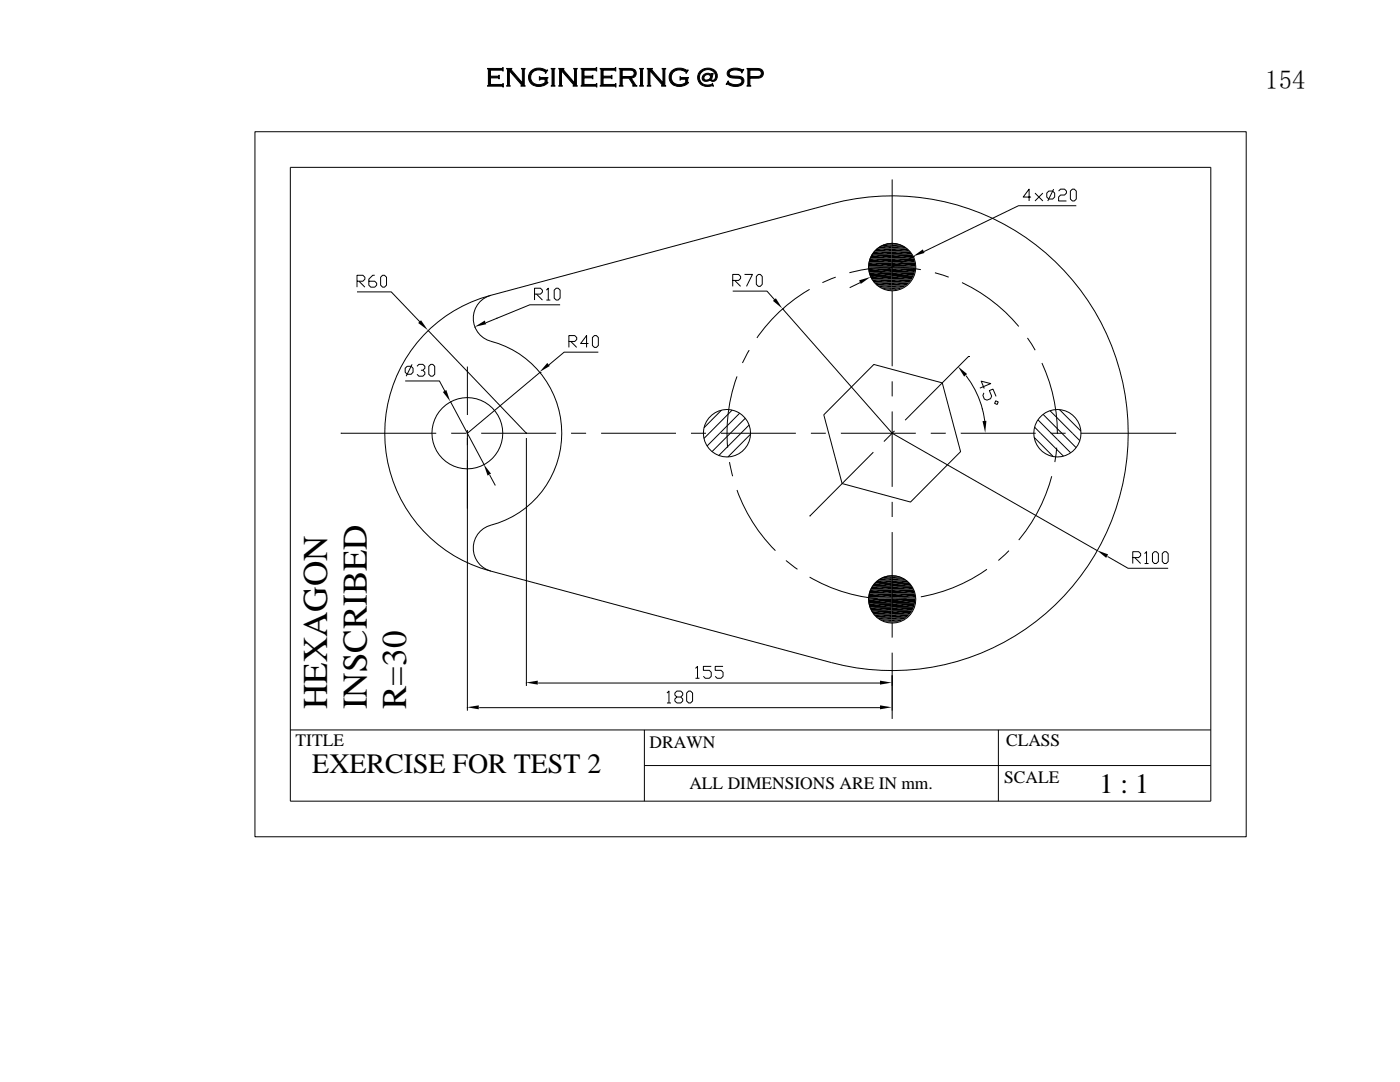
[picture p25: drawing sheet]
<svg xmlns="http://www.w3.org/2000/svg" width="279mm" height="216mm" viewBox="0 0 279 216" stroke-linecap="round" stroke-linejoin="round" font-family="sans-serif">
<defs><g id="words">
<g font-size="7">
<text x="65.3" y="141.5" transform="rotate(-90 65.3 141.5)">HEXAGON</text>
<text x="73.2" y="141.5" transform="rotate(-90 73.2 141.5)">INSCRIBED</text>
<text x="81" y="141.5" transform="rotate(-90 81 141.5)">R=30</text>
</g>
<g font-size="5.6">
<text x="62.3" y="154.3">EXERCISE FOR TEST 2</text>
<text x="219.4" y="158.3">1 : 1</text>
</g>
<g font-size="5.3">
<text x="96.9" y="17.2">ENGINEERING @ SP</text>
<text x="252.5" y="17.8">154</text>
</g>
<g font-size="3.5">
<text x="59" y="148.9">TITLE</text>
<text x="129.6" y="149.2">DRAWN</text>
<text x="200.8" y="148.9">CLASS</text>
<text x="137.6" y="157.5">ALL DIMENSIONS ARE IN mm.</text>
<text x="200.4" y="156.2">SCALE</text>
</g>
</g></defs>
<g fill="none" stroke="#000" stroke-width=".2">
<path d="M50.9 26.3h197.8v140.7h-197.8zM57.9 33.4h183.7v126.5h-183.7zM178.1 35.8v13.2M205.8 39.3h-1.6l1.2-1.6v2.4M206.6 38.5l1.5 1.6M208.1 38.5l-1.5 1.6M209.3 38.1h.8l.4 .4v.8l-.4 .4h-.8l-.4-.4v-.8zM210.3 37.7l-1.2 2.4M211.3 38.1l.4-.4h.7l.4 .4v.4l-.4 .4h-.7l-.4 .4v.8h1.5M213.6 38.1l.4-.4h.4l.4 .4v1.6l-.4 .4h-.4l-.4-.4zM71.2 56.1h1.2l.4-.4v-.4l-.4-.4h-1.2v2.4M71.2 58.2h6.9l5.7 6.1"/>
<path d="M71.6 56.1l1.2 1.2M74.8 54.9h-.4l-.8 .8v1.2l.4 .4h.8l.4-.4v-.4l-.4-.4h-1.2M76.4 54.9h.3l.4 .4v1.6l-.4 .4h-.3l-.4-.4v-1.6zM97.9 58.9a4.7 4.7 0 0 0-3.5 4.6 4.7 4.7 0 0 0 3.6 4.6 19 19 0 0 1 14.1 18.8 19 19 0 0 1-14.9 18.2 4.7 4.7 0 0 0-2.7 4.7 4.7 4.7 0 0 0 3.4 4.1M106.7 58.7h1.2l.3-.4v-.4l-.3-.4h-1.2v2.4M107.1 58.7l1.1 1.2M109 57.9l.4-.4v2.4M109 59.9h.8M110.6 57.9l.4-.4h.4l.4 .4v1.6l-.4 .4h-.4l-.4-.4zM146.2 56h1.2l.4-.4v-.4l-.4-.4h-1.2v2.3M146.2 58.1h6.9l1.5 1.8M146.6 56l1.2 1.1"/>
<path d="M148.6 54.8h1.6l-1.2 2.3M151.3 54.8h.4l.4 .4v1.5l-.4 .4h-.4l-.4-.4v-1.5zM161.6 57.7a32.2 32.2 0 0 0-10.5 9.7M166.8 55.3l-2.7 1.1M171.7 56.4l-2.1 1M173.3 53.3h9.4M173.3 53.5h9.4M173.8 55.3h.1M178.1 52v3M178.1 58v15.1M182.3 51.2h.1M182.3 51.2l-8.5 4.1"/>
<path d="M183.8 53.8a32.5 32.5 0 0 0-14.3 .6M186.6 54.4l2.7 .9M192 56.4a32.9 32.9 0 0 1 11.3 8.7M214.8 41.1h-11.5l-18.9 9.1M80.9 76h6.8l1.1 2.1M81.3 73.1h.7l.4 .4v.8l-.4 .4h-.7l-.4-.4v-.8zM82.2 72.7l-1.1 2.4M83.2 73.1l.4-.4h.8l.4 .4v.4l-.4 .4h-.4M84.4 73.9l.4 .4v.4l-.4 .4h-.8l-.4-.4M84.5 66.9a28.3 28.3 0 0 1 13.3-7.9l68.1-18.3a47.3 47.3 0 0 1 54.5 25 47.3 47.3 0 0 1-13.7 58.3 46.9 46.9 0 0 1-40.8 8.2l-68.1-18.3a28.5 28.5 0 0 1-13.3-47zM85.5 66l19.6 20.4M85.5 66h.1"/>
<path d="M85.6 73.1l.4-.4h.4l.4 .4v1.6l-.4 .4h-.4l-.4-.4zM93.3 73.1v9.7M94.8 65.3h.1M99.1 63.5h.1M107.8 74.3h.1M107.8 74.3l-14.5 12.1M111.8 60.8h-6.1l-8.7 3.6M113.5 68.1h1.2l.4-.4v-.4l-.4-.3h-1.2v2.3M113.9 68.1l1.2 1.2M117.4 68.5h-1.5l1.2-1.5v2.3M118.2 67.3l.4-.3h.4l.4 .3v1.6l-.4 .4h-.4l-.4-.4zM119.4 70.3h-6.8l-3 2.5"/>
<path d="M147.1 75.1a32.9 32.9 0 0 0-1.9 14.2M149.5 69.9l-1.3 2.5M156.2 61.6h.1M156.2 61.6l21.9 24.8 40.9 23.5M174.4 72.7l13.7 3.7 3.6 13.7-10 10.1-13.6-3.7-3.7-13.7zM178.1 76.1v3M192.8 75a18.7 18.7 0 0 1 3.7 9.1M193.3 71.1h.1M193.3 71.1l-12.7 12.7M195.6 77.4l2.1-.9-1.9-.4 .6 1.4M196.4 78.4l-.2 .5 .3 .7 .5 .2 .7-.2 .2-.6-.5-1.1 .8-.3 .6 1.5M198.7 80l.5 .2-.2 .5-.5-.2z"/>
<path d="M205.1 67.4l1.5 2.5M207.9 72.4a33.3 33.3 0 0 1 3.1 14M68.1 86.4h19M89.9 80.2l6.7 12.5M90 86.4h3M93.3 85.8v56M93.3 86.4h.1M96 86.4h15M97.7 94.8l1.2 2.1M105.1 87.4v49.5M114 86.4h3M120 86.4h14.9"/>
<path d="M137.9 86.4h3M143.9 86.4h14.9M144 81.8l-3.5 3.5M145.6 92.2l.6 2.8M146.1 81.8l-5.6 5.7M147.1 97.8a32.5 32.5 0 0 0 7.7 12.1M147.6 82.5l-6.5 6.5M148.7 83.5l-6.6 6.6M149.5 84.8l-6 6.1M149.8 86.6l-4.5 4.6M161.8 86.4h3M167.8 86.4h15"/>
<path d="M174.3 90.2l-12.7 12.8M178.1 82.1v15M178.5 86l-2.1 2.1M185.8 86.4h3M191.7 86.4h15M196.1 81.6h.1M206.4 87.3l3.8 3.8M206.5 85.2l5.7 5.8M207.1 83.8l6.6 6.6M208.2 82.7l6.6 6.6M209.6 82l5.9 5.9M209.7 86.4h3"/>
<path d="M209.9 95a33.1 33.1 0 0 1-6.6 12.8M210.9 89.3l-.4 2.9M211.4 81.7l4.3 4.3M215.7 86.4h18.9M156.9 111.8l2.2 1.8M161.6 115.2a32.4 32.4 0 0 0 13.6 4.3M161.6 103h.1M173.3 119.5h9.4M173.3 119.4h9.4M173.3 119.3h9.4M178.1 100.1v3.1M178.1 106.2v15"/>
<path d="M180.9 119.5l-2.8 .1M197 113.6a32.4 32.4 0 0 1-13.2 5.5M201.4 109.9l-2.2 1.9M219 109.9h.1M221 111l4.1 2.4h8M226.1 111.3h1.1l.4-.4v-.4l-.4-.4h-1.1v2.3M226.5 111.3l1.1 1.1M228.4 110.5l.4-.4v2.3M228.4 112.4h.8M230.4 110.1h.4l.4 .4v1.5l-.4 .4h-.4l-.4-.4v-1.5zM232 110.5l.3-.4h.4l.4 .4v1.5l-.4 .4h-.4l-.3-.4zM105.1 136.3h.1"/>
<path d="M107.4 136.3h68.3M133.1 138.3l.4-.4v2.4M135.1 139.1l-.4-.4v-.4l.4-.4h.8l.3 .4v.4l-.3 .4h-.8l-.4 .4v.4l.4 .4h.8l.3-.4v-.4l-.3-.4M137 138.3l.4-.4h.4l.4 .4v1.6l-.4 .4h-.4l-.4-.4zM138.8 133.4l.4-.4v2.3M138.8 135.3h.8M141.9 133h-1.5v.8h1.2l.3 .4v.7l-.3 .4h-.8l-.4-.4M144.3 133h-1.6v.8h1.2l.4 .4v.7l-.4 .4h-.8l-.4-.4M178.1 124.2v3M178.1 130.2v13.2M178.1 133.8h.1M57.9 145.7h183.7"/>
<path d="M93.3 141.2h.1M95.6 141.2h80.1M128.6 145.7v14.2M128.6 152.8h113M133.1 140.3h.8M199.2 145.7v14.2"/>
<circle cx="178" cy="53.3" r="4.7"/>
<circle cx="93.3" cy="86.4" r="7.1"/>
<circle cx="145.1" cy="86.4" r="4.7"/>
<circle cx="211" cy="86.4" r="4.7"/>
<circle cx="178" cy="119.6" r="4.7"/>
</g>
<g fill="#000">
<path d="M154.3 60l.5-.5 1.3 2zM171.4 55.9l2.3-.6-1.9 1.3zM173.3 53.3l1.5 .1zM173.3 53.4h1.5l-1.5 .1zM173.3 53.5l4.7 .8h-4.6zM173.3 53.5h4.7v.8zM173.3 52.4l4.7 .8h-4.7zM173.3 52.4h4.7v.8zM173.4 54.3l4.6 .8h-4.4zM173.4 54.3h4.6v.8zM173.5 51.6l4.5 .8h-4.7zM173.5 51.6h4.5v.8z"/>
<path d="M173.6 55.1l4.4 .7h-4zM173.6 55.1h4.4v.7zM173.9 50.8l4.1 .8h-4.5zM173.9 50.8h4.1v.8zM174 55.8l4 .6h-3.5zM174 55.8h4v.6zM174.4 50.2l3.6 .6h-4.1zM174.4 50.2h3.6v.6zM174.5 56.4l3.5 .5h-2.9zM174.5 56.4h3.5v.5zM174.9 49.6l3.1 .6h-3.6zM174.9 49.6h3.1v.6z"/>
<path d="M174.9 49.6l.7-.5 2.4 .5zM175.6 49.1h2.4v.5zM176.4 48.8h1.6v.3zM176.4 57.7l1.6 .2zM176.4 57.7h1.6v.2zM176.4 48.8l.8-.3 .8 .3zM177.2 48.5h.8v.3zM177.2 57.9h.8zM177.2 48.5h.8zM178 48.5h.8zM178 48.5l1.6 .3h-1.6zM178 48.5h.8l.8 .3z"/>
<path d="M178 49.1l3 .5h-3zM178 49.1h2.3l.7 .5zM178 49.6l3.6 .6h-3.6zM178 49.6h3l.6 .6zM178 50.2l4.1 .6h-4.1zM178 50.2h3.6l.5 .6zM178 50.8l4.4 .8h-4.4zM178 50.8h4.1l.3 .8zM178 51.6l4.6 .8h-4.6zM178 51.6h4.4l.2 .8zM178 52.4l4.7 .8h-4.7zM178 52.4h4.6l.1 .8z"/>
<path d="M178 53.5l4.6 .8h-4.6zM178 53.5h4.7l-.1 .8zM178 54.3l4.3 .8h-4.3zM178 54.3h4.6l-.3 .8zM178 55.1l3.9 .7h-3.9zM178 55.1h4.3l-.4 .7zM178 55.8l3.5 .6h-3.5zM178 55.8h3.9l-.4 .6zM178 56.4l2.9 .5h-2.9zM178 56.4h3.5l-.6 .5zM178 57.4l1.5 .3h-1.5zM178 57.7l.8 .2h-.8z"/>
<path d="M178 57.7h1.5l-.7 .2zM178 57.9h.8zM181.1 53.4h1.6v.1zM182.2 51.2l2-1.4 .3 .7zM83.5 64.4l.5-.5 1.4 2zM88.4 78.2l.7-.4 .7 2.3zM94.7 65.2l2.1-1.2 .2 .7zM109.2 72.4l.5 .6-2 1.2zM191.2 73.1l1.8 1.5-.6 .5zM96.5 92.6l1.5 1.9-.7 .4zM196.1 84h.8l-.3 2.4zM173.3 119.5l4.7 .8h-4.7z"/>
<path d="M173.3 119.5h4.7v.8zM173.3 119.2l1.5 .2h-1.5zM173.4 118.4l4.6 .8h-4.7zM173.4 118.4h4.6v.8zM173.6 117.7l4.4 .7h-4.6zM173.6 117.7h4.4v.7zM174 117l4 .7h-4.4zM174 117h4v.7zM174.5 116.3l3.5 .7h-4zM174.5 116.3h3.5v.7zM174.5 116.3l.6-.5 2.9 .5zM175.1 115.8h2.9v.5z"/>
<path d="M176.4 115h1.6v.4zM176.4 115l.8-.1 .8 .1zM177.2 114.9h.8v.1zM177.2 114.9l.8-.1zM178 114.8l.8 .1zM178 114.9l1.5 .1h-1.5zM178 114.9l1.5 .1zM178 115.8l3.5 .5h-3.5zM178 115.8h2.9l.6 .5zM178 116.3l3.9 .7h-3.9zM178 116.3h3.5l.4 .7zM178 117l4.3 .7h-4.3z"/>
<path d="M178 117h3.9l.4 .7zM178 117.7l4.6 .7h-4.6zM178 117.7h4.3l.3 .7zM178 118.4l4.7 .8h-4.7zM178 118.4h4.6l.1 .8zM178 119.5l4.6 .8h-4.6zM178 119.5h4.7l-.1 .8zM181.1 119.4h1.6zM181.1 119.4l1.6-.2v.2zM218.9 109.8l2.3 .8-.4 .7zM105 136.2l2.3-.4v.8zM173.3 120.3l4.7 .8h-4.5z"/>
<path d="M173.3 120.3h4.7v.8zM173.5 121.1l4.5 .8h-4.1zM173.5 121.1h4.5v.8zM173.9 121.9l4.1 .7h-3.6zM173.9 121.9h4.1v.7zM174.4 122.6l3.6 .5h-3.1zM174.4 122.6h3.6v.5zM174.9 123.1l3.1 .5h-2.4zM174.9 123.1h3.1v.5zM175.6 135.8l2.4 .4-2.4 .4zM176.4 124l1.6 .2h-.8zM176.4 124h1.6v.2z"/>
<path d="M177.2 124.2l.8 .1zM178 120.3l4.4 .8h-4.4zM178 120.3h4.6l-.2 .8zM178 121.1l4.1 .8h-4.1zM178 121.1h4.4l-.3 .8zM178 121.9l3.6 .7h-3.6zM178 121.9h4.1l-.5 .7zM178 122.6l3 .5h-3zM178 122.6h3.6l-.6 .5zM178 123.1l2.3 .5h-2.3zM178 123.1h3l-.7 .5zM178 123.6l1.6 .4h-1.6z"/>
<path d="M178 124l.8 .2h-.8zM178 124h1.6l-.8 .2zM178 124.2h.8zM93.2 141.1l2.4-.4v.8zM175.6 140.7l2.4 .4-2.4 .4z"/>
</g>
<path d="M175.6 48.9h4.7M175.6 123.8h4.7" fill="none" stroke="#000" stroke-width=".34"/>
<path d="M175.1 57.2h5.8M175.1 115.6h5.8" fill="none" stroke="#000" stroke-width=".43"/>
<path d="M175.7 57.5h4.5" fill="none" stroke="#000" stroke-width=".32"/>
<path d="M175.7 115.2h4.5" fill="none" stroke="#000" stroke-width=".33"/>
<use href="#words"/>
</svg>
